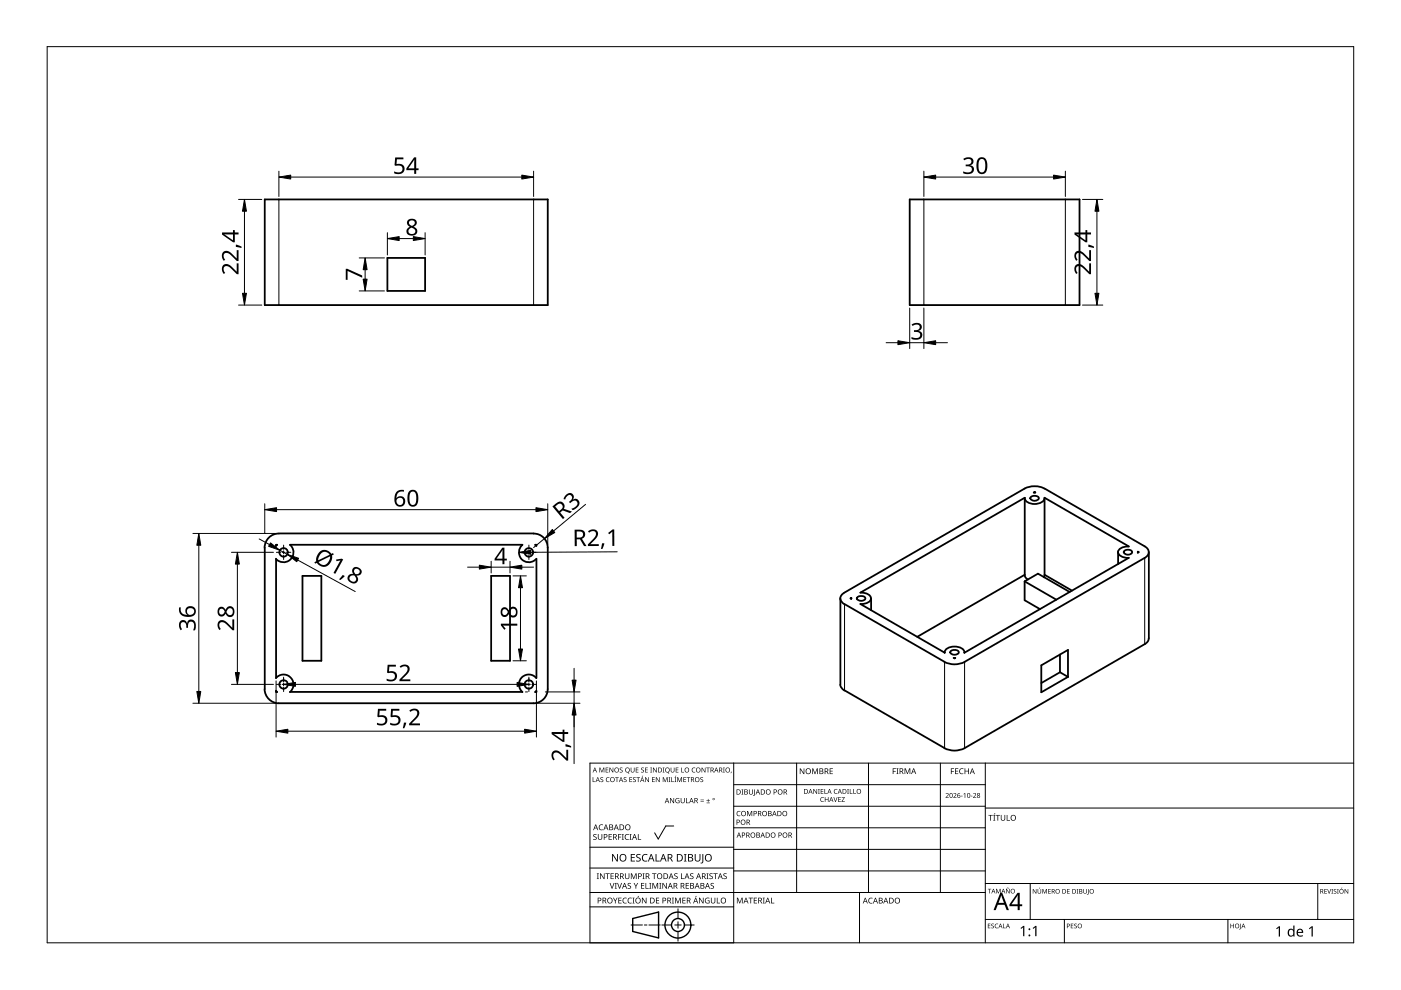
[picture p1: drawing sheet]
<svg xmlns="http://www.w3.org/2000/svg" width="297mm" height="210mm" viewBox="0 0 297 210" stroke-linecap="round" stroke-linejoin="round" font-family="sans-serif">
<g fill="none" stroke="#000" stroke-width=".38">
<path d="M56.1 42.3h60v22.4h-60zM82.1 54.7h8v7h-8zM192.9 42.3h36v22.4h-36zM56.1 116.1v30M58.5 118.5v25.2M58.8 115.5h-.3v.3l.3-.3M59.1 113.1a3 3 0 0 0-3 3M59.1 113.1h54a2.95 2.95 0 0 1 3 3M61.5 115.5a2.1 2.1 0 0 1 .1 3.1 2.1 2.1 0 0 1-3.1-.1M61.5 115.5h49.3M110.7 115.5a2.1 2.1 0 0 0-.1 3.1 2.1 2.1 0 0 0 3.1-.1M113.5 115.5l.2 .3"/>
<path d="M113.5 115.5h.2v.2M113.7 118.5v25.2M116.1 116.1v30a2.99 2.99 0 0 1-3 3h-54M217.2 103.6a4.7 4.7 0 0 1 4.2 0M217.2 103.6l-38.1 22M217.3 105.6v16.4l.1 .5 .5 .4M218.5 105.4a1.16 1.16 0 0 1 1.8 .2 1.03 1.03 0 0 1-1.9 0zM219.2 104.5h.3M219.4 104.3v.1M219.4 104.3l.1 .1M219.4 104.3l-.2 .1M221.5 105.6l-.1 16.4-.1 .4"/>
<path d="M221.5 103.6l21.2 12.2a1.31 1.31 0 0 1 .8 1.3 1.31 1.31 0 0 1-.8 1.2l-38.2 22a4.7 4.7 0 0 1-4.3 0l-21.1-12.2M237.1 117.1v2.5M238.3 116.9a1.12 1.12 0 0 1 1.7 .2 .99 .99 0 0 1-.9 .5 .99 .99 0 0 1-.8-.5zM239.3 118.3a2.21 2.21 0 0 1-2.3-1.2 2.11 2.11 0 0 1 2.3-1.2l-17.8-10.3a1.47 1.47 0 0 1-1.6 1.2 2.22 2.22 0 0 1-2.6-1.2l-34.9 20M239.3 118.3l-34.8 20.1M241.2 117v.2M241.3 117l.1 .1h-.1M243.6 117.1l-.1 18.3a1.41 1.41 0 0 1-.8 1.2l-38.2 22a4.7 4.7 0 0 1-4.3 0l-21.1-12.2a1.61 1.61 0 0 1-1-1.2M64.1 122.1h4v18h-4zM104.1 122.1h4v18h-4zM178.2 126.9v18.2M179 125.7a1.29 1.29 0 0 0-.9 1.2 1.29 1.29 0 0 0 .9 1.2"/>
<path d="M180.3 126.9l.2-.1v.2zM180.5 126.9v.1M181.7 126.7l.5-.3a.98 .98 0 0 1 1.3 .5 1.07 1.07 0 0 1-1.8 0zM182.4 125.7a2.01 2.01 0 0 1 2.3 1.2 2.08 2.08 0 0 1-2.3 1.2M182.4 128.1l17.9 10.3M184.7 126.9v2.5M200.3 138.4v-.1a1.45 1.45 0 0 1 1.5-1.2 2.5 2.5 0 0 1 2.6 .9l.1 .4M200.3 138.3v.1M201.6 138.1a1.17 1.17 0 0 1 1.7 .2 1.07 1.07 0 0 1-1.8 0zM202.2 139.5h.3M202.2 139.5h.4M204.5 138.3v.1"/>
<path d="M217.2 123.3v4l3.3 1.8M217.2 123.3l6.8 3.8M217.2 123.3l2.9-1.7 6.7 3.9M217.3 121.9l-22.8 13.1M221.5 121.9l5.8 3.3M224.7 138.8v3.7M56.1 146.1a3.1 3.1 0 0 0 3 3M58.5 143.8a2.1 2.1 0 0 1 3.1-.2 2.1 2.1 0 0 1-.1 3.1h49.3M58.5 146.5v.2h.3l-.3-.2M113.7 143.8a2.1 2.1 0 0 0-3.1-.1 2.1 2.1 0 0 0 .1 3M113.7 146.5l-.2 .2M113.7 146.5v.2h-.2"/>
<path d="M220.8 141.1l5.6-3.3v5.7l-5.6 3.3zM224.7 142.5l1.7 1M224.7 142.5l-3.9 2.3"/>
<circle cx="60.1" cy="117.1" r=".89"/>
<circle cx="112.1" cy="117.1" r=".91"/>
<circle cx="60.1" cy="145.1" r=".89"/>
<circle cx="112.1" cy="145.1" r=".9"/>
</g>
<path d="M59.1 42.3v22.4M113.1 42.3v22.4M195.9 42.3v22.4M225.9 42.3v22.4M242.7 118.3v18.3M179.1 128.1v18.3M200.3 140.3v18.3M204.5 140.3v18.3" fill="none" stroke="#000" stroke-width=".21"/>
<path d="M10 9.9h277v190h-277z" fill="none" stroke="#000" stroke-width=".21"/>
<g fill="none" stroke="#000" stroke-width=".21">
<path d="M125.1 179.6h30.5M142.8 175.1h-1.6l-1.6 2.8-.8-1.3M155.6 166.4h53.3M155.6 161.8v38.1h-30.5v-38.1h161.9M168.9 161.8v27.4M184.1 161.8v27.4M199.4 161.8v27.4M208.9 170.9h-53.3M208.9 175.5h-53.3M208.9 161.8v38.1M287 171.3h-78.1M125.1 192.3h30.5"/>
<path d="M125.1 189.2h83.8M133.8 196.1h2.4M136.6 196.1h.6M140 196.1h-2.4M140.3 196.1h2.1M143.1 196.1h1.3M143.7 195.4v1.4M143.7 197.5v2M143.7 192.7v2M147.2 196.1h-2.1M155.6 180.1h53.3M155.6 184h-30.5"/>
<path d="M182.2 189.2v10.7M208.9 184.7h-53.3M218.4 187.3v7.6M225.7 194.9v5M260.3 194.9v5M279.4 187.3v7.6M287 194.9h-78.1M287 187.3h-78.1"/>
</g>
<g fill="#000">
<path d="M125.7 164.8h.1v.9h.4v.1h-.5zM125.8 177l.5-.2 .2 .1-.1 .1a.25 .25 0 0 0-.3-.1 .25 .25 0 0 0 0 .4l.4 .2v.4l-.4 .2-.3-.1v-.1a.27 .27 0 0 0 .5 .1 .27 .27 0 0 0-.1-.5l-.4-.2zM127.1 175l.3-.2 .5 .1-.1 .1-.3-.1a.49 .49 0 0 0-.4 .7 .49 .49 0 0 0 .7 .2 .57 .57 0 0 1-.8 0 .57 .57 0 0 1 .1-.8zM127.1 162.7h.2l.3 .9 .3-.9h.2v1.1h-.1v-.9l-.4 .9-.4-.9v.9h-.1zM126.8 176.8h.1v.8a.32 .32 0 0 0 .3 .3 .32 .32 0 0 0 .3-.3v-.8h.2v.8a.47 .47 0 0 1-.5 .5 .47 .47 0 0 1-.4-.5zM127.3 164.9l.4-.1h.2v.1a.25 .25 0 0 0-.4 0 .25 .25 0 0 0-.1 .3 .25 .25 0 0 0 .4 .1l.1 .2-.1 .3h-.4l-.1-.1a.25 .25 0 0 0 .3 .1 .25 .25 0 0 0 .1-.4l-.4-.2zM128.6 164.9l.4-.1h.2v.1a.42 .42 0 0 0-.6 .4 .42 .42 0 0 0 .6 .4 .49 .49 0 0 1-.7-.1 .49 .49 0 0 1 .1-.7zM128.4 162.7h.6v.2h-.5v.3h.5v.1h-.5v.4h.5v.1h-.6zM129 176.8h.7v.2h-.5v.4h.5v.1h-.5v.4h.5v.2h-.7zM129.2 162.7h.2l.5 .9v-.9h.1v1.1h-.1l-.6-.9v.9h-.1zM130.4 164.8h.8v.1h-.3v.9h-.2v-.9h-.3zM131 176.8h.7v.2h-.5v.4h.5v.1h-.5v.6h-.2z"/>
<path d="M131.4 162.8l.4-.1 .2 .1v.1a.25 .25 0 0 0-.4-.1 .25 .25 0 0 0-.1 .4 .25 .25 0 0 0 .4 .1 .32 .32 0 0 1 0 .5 .32 .32 0 0 1-.5-.2 .25 .25 0 0 0 .3 .1 .25 .25 0 0 0 .1-.3l-.4-.3zM131.8 176.8h.5l-.2 .2v.9l.2 .2h-.5l.2-.2v-.9zM132.3 164.9l.3-.1h.2v.1a.25 .25 0 0 0-.3 0 .25 .25 0 0 0-.1 .3 .25 .25 0 0 0 .3 .1l.2 .2-.1 .3h-.5l-.1-.1a.25 .25 0 0 0 .4 .1 .25 .25 0 0 0 0-.4l-.3-.2zM132.6 177l.3-.2 .5 .1-.1 .1h-.3a.49 .49 0 0 0-.4 .6 .49 .49 0 0 0 .7 .3 .57 .57 0 0 1-.8 0 .57 .57 0 0 1 .1-.8zM133.5 176.8h.4l-.1 .2v.9l.1 .2h-.4l.1-.2v-.9zM133.4 164.8h.6v.1h-.4v.3h.4v.1h-.4v.4h.4v.1h-.6zM133.7 162.7h.2v.7a.27 .27 0 0 0 .2 .3 .27 .27 0 0 0 .3-.3v-.7h.1v.7a.4 .4 0 0 1-.4 .4 .4 .4 0 0 1-.4-.4zM134.2 164.9l.4-.1h.2v.1a.25 .25 0 0 0-.4 0 .25 .25 0 0 0 0 .3 .25 .25 0 0 0 .3 .1l.1 .2-.1 .3h-.4l-.1-.1a.25 .25 0 0 0 .3 .1 .25 .25 0 0 0 .1-.4l-.4-.2zM135.2 176.8h.2v1.1h.5v.2h-.7zM134.8 162.7h.6v.2h-.5v.3h.4v.1h-.4v.4h.5v.1h-.6zM134.9 164.8h.8v.1h-.3v.9h-.2v-.9h-.3zM136.2 164.5h.2l-.3 .2z"/>
<path d="M136 162.8l.3-.1 .2 .1v.1a.25 .25 0 0 0-.3-.1 .25 .25 0 0 0-.1 .4 .25 .25 0 0 0 .3 .1 .33 .33 0 0 1 0 .5 .33 .33 0 0 1-.5-.2 .25 .25 0 0 0 .4 .1 .25 .25 0 0 0 0-.3l-.3-.3zM136.8 162.7h.5v.2h-.4v.3h.4v.1h-.4v.4h.4v.1h-.5zM136.8 164.8h.1l.6 .8v-.8h.1v1h-.2l-.5-.8v.8h-.1zM137.9 162.7h.3l-.1 .1v.9l.1 .1h-.3l.1-.1v-.9zM138.2 164.8h.6v.1h-.4v.3h.4v.1h-.4v.4h.4v.1h-.6zM138.4 162.7h.2l.5 .9v-.9h.2v1.1h-.2l-.5-.9v.9h-.2zM139.1 164.8h.1l.6 .8-.1-.8h.2v1h-.2l-.5-.8v.8h-.1zM140.5 162.7h.4l-.1 .1v.9l.1 .1h-.4l.1-.1v-.9zM140.5 164.8h.2l.3 .8 .4-.8h.2v1h-.2v-.9l-.4 .9-.4-.9v.9h-.1zM141.8 164.8h.3l-.1 .1v.8l.1 .1h-.3l.1-.1v-.8zM142.3 164.8h.2v.9h.4v.1h-.6zM142.1 169.2h.1l.6 .9v-.9h.1v1.1h-.1l-.6-.9v.9h-.1z"/>
<path d="M142.2 162.7h.1v.7a.27 .27 0 0 0 .3 .3 .27 .27 0 0 0 .3-.3v-.7h.1v.7a.4 .4 0 0 1-.4 .4 .4 .4 0 0 1-.4-.4zM143.2 164.5h.2l-.3 .2zM143 164.8h.4l-.1 .1v.8l.1 .1h-.4l.1-.1v-.8zM143.3 169.3l.5-.1 .3 .1-.1 .1a.45 .45 0 0 0-.7 .3 .45 .45 0 0 0 .6 .5v-.4h-.2v-.1h.4v.6a.6 .6 0 0 1-.8-.2 .6 .6 0 0 1 0-.8zM143.3 162.7h.5v.2h-.4v.3h.4v.1h-.4v.4h.4v.1h-.5zM143.6 164.8h.2l.3 .8 .3-.8h.2v1h-.1v-.9l-.5 .9-.3-.9v.9h-.1zM144.4 162.7h.2v1h.4v.1h-.6zM144.3 169.2h.2v.7a.28 .28 0 0 0 .2 .3 .28 .28 0 0 0 .3-.3v-.7h.2v.7a.42 .42 0 0 1-.5 .4 .42 .42 0 0 1-.4-.4zM145.5 169.2h.1v1h.5v.1h-.6zM144.9 164.8h.6v.1h-.5v.3h.4v.1h-.4v.4h.5v.1h-.6zM145.6 164.8h.7v.1h-.3v.9h-.1v-.9h-.3zM146.8 162.9l.4-.2 .2 .1v.1a.42 .42 0 0 0-.6 .4 .42 .42 0 0 0 .6 .3 .49 .49 0 0 1-.7 0 .49 .49 0 0 1 .1-.7z"/>
<path d="M148.5 169.9h.7v.1h-.7zM148.5 169.5h.7v.2h-.7zM148.5 164.9l.4-.1h.2l-.1 .1a.25 .25 0 0 0-.3 0 .25 .25 0 0 0-.1 .3 .25 .25 0 0 0 .4 .1 .32 .32 0 0 1-.1 .5 .32 .32 0 0 1-.4-.1 .25 .25 0 0 0 .3 .1 .25 .25 0 0 0 .1-.4l-.4-.2zM148.8 162.7h.1l.6 .9-.1-.9h.2v1.1h-.2l-.5-.9v.9h-.1zM149.8 170.2h.7v.1h-.7zM149.7 162.7h.8v.2h-.3v.9h-.2v-.9h-.3zM150.1 169.4l.1 .3h.3l-.3 .1v.3l-.1-.3h-.3l.3-.1zM153.3 162.7h.4l-.2 .1v.9l.2 .1h-.4l.1-.1v-.9zM155 163.6h.1l-.2 .4zM156.3 172.1l.4-.2 .3 .1-.1 .1a.44 .44 0 0 0-.6 .4 .44 .44 0 0 0 .7 .4 .52 .52 0 0 1-.8-.1 .52 .52 0 0 1 .1-.7zM157.2 167.4h.4l-.1 .1v.9l.1 .1h-.4l.1-.1v-.9zM158.4 171.9h.2l.3 .9 .4-.9h.2v1.1h-.2l.1-.9-.5 .9-.4-.9v.9h-.1z"/>
<path d="M158.8 167.4h.1v.7a.28 .28 0 0 0 .3 .3 .28 .28 0 0 0 .3-.3v-.7h.1v.7a.42 .42 0 0 1-.4 .4 .42 .42 0 0 1-.4-.4zM159.9 167.4h.2l-.1 1.1-.3 .3v-.2l.2-.1zM169.6 162.9h.2l.6 1v-1h.1v1.2h-.1l-.7-1v1h-.1zM172.2 162.9h.2l.4 1 .4-1h.2v1.2h-.1v-1l-.4 1h-.2l-.4-1v1h-.1zM172.4 167.3h.2l.5 .8v-.8h.1v1h-.1l-.6-.8 .1 .8h-.2zM173.4 167.3h.4l-.1 .1 .1 .9h-.4l.2-.1zM174.1 169.1l.3-.1 .3 .1-.1 .1a.41 .41 0 0 0-.6 .3 .41 .41 0 0 0 .7 .4 .48 .48 0 0 1-.7-.1 .48 .48 0 0 1 .1-.7zM174 167.3h.6v.1h-.5v.3h.5v.1h-.5v.4h.5v.1h-.6zM174.8 167.3h.1v.9h.5v.1h-.6zM174.9 169h.1v.4h.5v-.4h.2v1h-.2v-.5h-.5v.5h-.1zM175.9 162.9h.7v.1h-.5v.4h.4v.2h-.4v.4h.5v.1h-.7zM176.7 169h.1l.3 .9 .3-.9h.2l-.4 1h-.1z"/>
<path d="M176.9 167.4l.7-.1-.3 .1a.42 .42 0 0 0-.4 .5 .42 .42 0 0 0 .6 .3 .48 .48 0 0 1-.7-.1 .48 .48 0 0 1 .1-.7zM177.7 169h.6v.1h-.5v.3h.5v.1h-.5v.4h.5v.1h-.6zM178.4 169h.7l-.5 .9h.5v.1h-.7l.6-.9h-.6zM179.6 167.3h.4l-.1 .1v.8l.1 .1h-.4l.1-.1zM180.2 167.3h.1v.9h.5v.1h-.6zM180.9 167.3h.2v.9h.4v.1h-.6zM189.3 162.9h.7v.1h-.6v.5h.5v.1h-.5v.5h-.1zM190.1 162.9h.4l-.1 .1v1l.1 .1h-.4l.1-.1v-1zM191.8 162.9h.2l.4 1 .4-1h.2v1.2h-.1v-1l-.4 1h-.2l-.4-1.1v1.1h-.1zM200.5 168.3a.37 .37 0 0 1 .6 0 .37 .37 0 0 1-.2 .5l-.3 .3h.6v.1h-.7l.3-.4a.27 .27 0 0 0 .2-.4 .27 .27 0 0 0-.4-.1zM201.6 162.9h.7v.1h-.5v.5h.5v.1h-.5v.5h-.2zM202.1 168.3a.37 .37 0 0 1 .6 0 .37 .37 0 0 1-.2 .5l-.2 .3h.5v.1h-.7l.3-.4a.27 .27 0 0 0 .3-.4 .27 .27 0 0 0-.5-.1z"/>
<path d="M202.5 162.9h.7v.1h-.6v.4h.5v.2h-.5v.4h.6v.1h-.7zM203.7 168.7h.4v.1h-.4zM203.5 163.1l.4-.2 .4 .1-.1 .1-.2-.1a.49 .49 0 0 0-.4 .7 .49 .49 0 0 0 .6 .3 .57 .57 0 0 1-.7-.1 .57 .57 0 0 1 0-.8zM204.3 168.4l.4-.3v1.1h-.2v-.9zM204.5 162.9h.2v.5h.6v-.5h.1v1.2h-.1v-.5h-.6v.5h-.2zM205.8 168.7h.4v.1h-.4zM206.3 168.3a.37 .37 0 0 1 .6 0 .37 .37 0 0 1-.2 .5l-.2 .3h.5v.1h-.7l.3-.4a.27 .27 0 0 0 .3-.4 .27 .27 0 0 0-.5-.1zM209.6 172.8h.9v.1h-.4v1.1h-.1v-1.1h-.4zM210.9 172.4h.1l-.3 .3zM210.6 172.8h.4l-.1 .1v1l.1 .1h-.4l.1-.1v-1zM211.1 172.8h.9v.1h-.4v1.1h-.1v-1.1h-.4zM212.2 172.8h.1v.8a.32 .32 0 0 0 .4 .3 .32 .32 0 0 0 .3-.3v-.8h.1v.8a.47 .47 0 0 1-.4 .4 .47 .47 0 0 1-.5-.4z"/>
<path d="M213.4 172.8h.2v1.1h.5v.1h-.7zM126.5 185.2h.5l-.2 .1v1l.2 .1h-.5l.2-.1v-1zM127.2 185.2h.2l.6 1v-1h.2v1.2h-.2l-.7-1 .1 1h-.2zM128.4 185.2h.9v.1h-.4v1.1h-.2v-1.1h-.3zM129.3 187.2h.1l.4 1.1 .3-1.1h.2l-.5 1.2h-.1zM129.5 185.2h.6v.1h-.5v.4h.5v.1h-.5v.4h.5v.2h-.6zM130 190.3h.1l.4 .6 .3-.6h.1l-.4 .8v.4h-.1v-.4zM130.3 187.2h.5l-.2 .1v1l.2 .1h-.5l.2-.1v-1zM130.9 187.2h.1l.4 1.1 .3-1.1h.2l-.5 1.2h-.1zM129.8 181.1h.2l.8 1.3v-1.3h.2v1.6h-.2l-.9-1.4v1.4h-.1zM131.1 190.3h.7v.2h-.5v.3h.5v.2h-.5v.4h.5v.1h-.7zM132.1 190.5l.4-.2 .4 .1-.1 .1-.2-.1a.49 .49 0 0 0-.4 .7 .49 .49 0 0 0 .7 .3 .57 .57 0 0 1-.8-.1 .57 .57 0 0 1 0-.8z"/>
<path d="M132.5 185.2h.2v.8a.32 .32 0 0 0 .3 .3 .32 .32 0 0 0 .3-.3v-.8h.1v.8a.47 .47 0 0 1-.4 .4 .47 .47 0 0 1-.5-.5zM133.2 190.5l.4-.2 .4 .1-.1 .1-.3-.1a.49 .49 0 0 0-.4 .7 .49 .49 0 0 0 .7 .3 .57 .57 0 0 1-.8-.1 .57 .57 0 0 1 .1-.8zM133.1 187.3l.4-.1 .3 .1-.1 .1a.25 .25 0 0 0-.3-.1 .25 .25 0 0 0-.1 .4l.4 .2 .1 .3-.4 .2h-.4l.1-.1a.27 .27 0 0 0 .5 0 .27 .27 0 0 0-.1-.4l-.4-.2zM133.8 185.2h.2l.4 1 .3-1h.3v1.2h-.2v-1.1l-.4 1.1h-.1l-.4-1.1v1.1h-.1zM134.1 190.3h.4l-.1 .2v.9l.1 .1h-.4l.1-.1v-.9zM133.7 181.1h.9v.2h-.7v.4h.7v.2h-.7v.6h.7v.2h-.9zM134.3 187.2h.2l.3 .6 .3-.6h.2l-.4 .8v.4h-.2v-.4zM135.3 190h.2l-.3 .2zM135 181.2l.3-.1h.5l-.1 .2a.33 .33 0 0 0-.6 .1 .33 .33 0 0 0 .4 .4 .49 .49 0 0 1 .3 .7 .49 .49 0 0 1-.8 .2l-.1-.1v-.2l.2 .1a.35 .35 0 0 0 .6-.2 .35 .35 0 0 0-.5-.4l-.3-.3zM135.9 187.2h.7v.1h-.5v.4h.5v.2h-.5v.4h.5v.1h-.7zM136.2 185.2h.5l-.2 .1v1l.2 .1h-.5l.2-.1v-1zM136.3 181.3l.6-.2h.4l-.1 .2a.64 .64 0 0 0-.9 .6 .64 .64 0 0 0 .9 .5v.2a.83 .83 0 0 1-1-.3 .83 .83 0 0 1 .1-1z"/>
<path d="M136.9 187.2h.1v1.1h.5v.1h-.6zM136.1 190.3h.2l.6 1v-1h.2v1.2h-.2l-.7-1v1h-.1zM137.6 187.2h.5l-.2 .1v1l.2 .1h-.5l.2-.1v-1zM138.3 185.2h.9v.1h-.4v1.1h-.2v-1.1h-.3zM138.3 187.2h.2l.4 1 .4-1h.2v1.2h-.1v-1l-.4 1h-.1l-.4-1v1h-.2zM139 181.1h.2v1.4h.7v.2h-.9zM139.1 190.3h.7v.2h-.6v.3h.5v.2h-.5v.4h.6v.1h-.7zM139.8 187.2h.4l-.1 .1v1l.1 .1h-.4l.1-.1v-1zM140.4 187.2h.2l.7 1v-1h.1v1.2h-.2l-.6-1v1h-.2zM142.5 190.3h.4l-.1 .2v.9l.1 .1h-.4l.1-.1v-.9zM143.1 190.3h.3l.3 1 .4-1h.2v1.2h-.1v-1l-.4 1h-.1l-.4-1v1h-.2zM143.1 185.2h.4h.2l-.1 .1a.25 .25 0 0 0-.4-.1 .25 .25 0 0 0 0 .4 .42 .42 0 0 1 .5 .6 .42 .42 0 0 1-.7 .2v-.2a.31 .31 0 0 0 .4 .1 .31 .31 0 0 0 .1-.4 .31 .31 0 0 0-.4-.1l-.1-.3z"/>
<path d="M144.4 185.2h.1v1h.6v.2h-.7zM144.7 190.3h.7v.2h-.6v.3h.5v.2h-.5v.4h.6v.1h-.7zM145 181.1h.6l-.2 .1v1.3l.2 .2h-.6l.2-.2v-1.3zM145.4 187.2h.7v.1h-.6v.4h.5v.2h-.5v.4h.6v.1h-.7zM146.4 185.3l.4-.1h.2v.1a.25 .25 0 0 0-.4-.1 .25 .25 0 0 0 0 .4 .42 .42 0 0 1 .4 .6 .42 .42 0 0 1-.7 .2l.1-.2a.27 .27 0 0 0 .4 .1 .27 .27 0 0 0-.1-.4l-.4-.3zM147.6 190h.1l-.3 .2zM147.3 181.1h.2v1a.41 .41 0 0 0 .4 .4 .41 .41 0 0 0 .4-.4v-1h.2v1a.61 .61 0 0 1-.6 .6 .61 .61 0 0 1-.6-.6zM148.9 181.1h.2v1.8a.27 .27 0 0 1-.3 .2 .27 .27 0 0 1-.3-.2l.4-.1zM148.2 190.3h.2l.6 1v-1h.2v1.2h-.2l-.7-1v1h-.1zM149.6 190.5l.6-.2 .2 .1v.1a.5 .5 0 0 0-.8 .4 .5 .5 0 0 0 .7 .5v-.4h-.3v-.1h.4v.6a.66 .66 0 0 1-.8-.1 .66 .66 0 0 1 0-.9zM149.8 185.2h.4l-.1 .1v1l.1 .1h-.4l.1-.1v-1zM150.5 185.3l.4-.1h.2v.1a.25 .25 0 0 0-.4-.1 .25 .25 0 0 0 0 .4 .42 .42 0 0 1 .4 .6 .42 .42 0 0 1-.7 .2l.1-.2a.27 .27 0 0 0 .4 .1 .27 .27 0 0 0-.1-.4l-.4-.3z"/>
<path d="M150.7 187.3l.4-.1 .3 .1-.1 .1a.25 .25 0 0 0-.4-.1 .25 .25 0 0 0 0 .4l.4 .2 .1 .3-.4 .2h-.4l.1-.1a.27 .27 0 0 0 .4 0 .27 .27 0 0 0 0-.4l-.4-.2zM150.7 190.3h.2v.8a.32 .32 0 0 0 .3 .3 .32 .32 0 0 0 .3-.3v-.8h.2v.8a.47 .47 0 0 1-.5 .5 .47 .47 0 0 1-.5-.5zM151.2 185.2h1v.1h-.4v1.1h-.2v-1.1h-.4zM152 190.3h.1v1.1h.6v.1h-.7zM153.4 185.3l.4-.1h.3l-.1 .1a.25 .25 0 0 0-.3-.1 .25 .25 0 0 0-.1 .4 .42 .42 0 0 1 .5 .6 .42 .42 0 0 1-.7 .2v-.2a.27 .27 0 0 0 .5 .1 .27 .27 0 0 0-.1-.4l-.4-.3zM156.2 190.3h.3l.3 1 .4-1h.3v1.2h-.2v-1l-.4 1h-.1l-.4-1v1h-.2zM158.7 190.3h.9v.2h-.3v1h-.2v-1h-.4zM159.8 190.3h.7v.2h-.5v.3h.5v.2h-.5v.4h.5v.1h-.7zM161.7 190.3h.5l-.2 .2v.9l.2 .1h-.5l.2-.1v-.9zM163.5 190.3h.1v1.1h.6v.1h-.7zM184.3 190.5l.3-.2 .4 .1v.1h-.3a.49 .49 0 0 0-.4 .6 .49 .49 0 0 0 .7 .3 .57 .57 0 0 1-.8 0 .57 .57 0 0 1 0-.8zM209.4 188.5h.8l-.3 .1v.8h-.2v-.8z"/>
<path d="M209.4 195.8h.6l-.4 .1v.3h.4l-.4 .2v.3l.4 .1h-.6zM210.2 195.9l.3-.1 .2 .2a.24 .24 0 0 0-.3-.1 .24 .24 0 0 0-.1 .3 .24 .24 0 0 0 .3 .1 .31 .31 0 0 1 0 .5 .31 .31 0 0 1-.5-.1 .23 .23 0 0 0 .4 .1 .23 .23 0 0 0 0-.4l-.3-.2zM211 196l.4-.2 .2 .1v.1a.39 .39 0 0 0-.6 .3 .39 .39 0 0 0 .6 .4 .46 .46 0 0 1-.7-.1 .46 .46 0 0 1 .1-.6zM211.2 188.5h.2l.3 .8 .3-.8h.2v.9h-.2v-.8l-.4 .8-.3-.8v.8h-.1zM212.7 195.8h.1v.9l.4 .1h-.5zM213.5 188.3l.4-.1-.1 .2h-.4zM213.3 188.5h.1l.6 .8v-.8h.1v.9h-.2l-.5-.8v.8h-.1zM216.4 196.8l.6-.5h.2v2.2h-.3v-1.9l-.4 .4zM219 188.5h.1l.5 .8v-.8h.1v1h-.1l-.5-.8v.8h-.1zM218.9 196.8l.6-.5h.3v2.2h-.3v-1.9l-.4 .4zM220.4 188.2h.1l-.2 .2zM220 188.5h.1v.6a.25 .25 0 0 0 .3 .3 .25 .25 0 0 0 .2-.3v-.6h.1v.6a.37 .37 0 0 1-.3 .4 .37 .37 0 0 1-.4-.4z"/>
<path d="M221 188.5h.2l.3 .8 .3-.8h.2v1h-.2l.1-.9-.5 .9-.3-.9v.9h-.1zM222.2 188.5h.6l-.4 .1v.3h.4l-.4 .1v.4l.4 .1h-.6zM226.2 188.5h.6l-.4 .1v.3h.4l-.4 .1v.4l.4 .1h-.6zM227 195.8h.6l-.4 .1v.3h.4l-.4 .2v.3l.4 .1h-.6zM227.8 195.9l.3-.1 .2 .2a.24 .24 0 0 0-.3-.1 .24 .24 0 0 0-.1 .3 .24 .24 0 0 0 .3 .1 .31 .31 0 0 1 0 .5 .31 .31 0 0 1-.5-.1 .23 .23 0 0 0 .4 .1 .23 .23 0 0 0 0-.4l-.3-.2zM228.3 188.5h.3l-.1 .1 .1 .9h-.3l.1-.1zM229.7 188.5h.1v.6a.25 .25 0 0 0 .3 .3 .25 .25 0 0 0 .2-.3v-.6h.1v.6a.37 .37 0 0 1-.3 .4 .37 .37 0 0 1-.4-.4zM230.7 188.5h.1v1l-.3 .2v-.1l.2-.1zM260.9 195.8h.1v.4h.5v-.4h.1v1h-.1v-.4h-.5v.4h-.1zM262.9 195.8h.2v1.1l-.3 .2-.1-.2 .2-.1zM270.6 196.8l.6-.4h.2v2.2h-.3v-1.9l-.4 .3zM277.5 196.8l.6-.4h.2v2.2h-.2v-1.9l-.4 .3z"/>
<path d="M280.8 188.5h.5l-.4 .1v.3h.4l-.4 .1v.4l.4 .1h-.5zM281.4 188.5h.1l.3 .8 .3-.8h.1l-.3 1h-.1zM282.3 188.5h.3l-.1 .1 .1 .9h-.3l.1-.1zM282.8 188.6l.3-.1 .2 .1a.24 .24 0 0 0-.3 0 .24 .24 0 0 0-.1 .3 .24 .24 0 0 0 .3 .1 .31 .31 0 0 1 0 .5 .31 .31 0 0 1-.4-.2 .23 .23 0 0 0 .3 .1 .23 .23 0 0 0 0-.3l-.3-.2zM283.5 188.5h.3l-.1 .9 .1 .1h-.3l.1-.1zM284.5 188.2h.1l-.3 .2zM285.1 188.5h.1l.5 .8v-.8h.2v1h-.2l-.5-.8v.8h-.1z"/>
<path d="M126.1 162.7l.5 1.1-.3-.3h-.4l-.2 .3zM126.1 162.9l-.1 .4h.3z"/>
<path d="M126.2 174.8h.2l.4 1.2h-.1l-.2-.4h-.4l-.2 .4h-.1zM126.3 175l-.2 .5h.4z"/>
<path d="M126.7 164.8l.5 1-.3-.3h-.4l-.2 .3zM126.7 164.9l-.1 .5h.3z"/>
<path d="M128 176.8l.5 .1 .3 .2-.1 .4-.5 .1v.5h-.2zM128.2 177v.5a.29 .29 0 0 0 .4-.3 .29 .29 0 0 0-.4-.2z"/>
<path d="M128.4 174.8h.1l.5 1.2h-.2l-.1-.4h-.5l-.1 .4h-.2zM128.5 175l-.2 .5h.4z"/>
<path d="M129.2 174.8h.3a.31 .31 0 0 1 .5 .2 .31 .31 0 0 1-.3 .4 .33 .33 0 0 1 .3 .4 .33 .33 0 0 1-.4 .2h-.4zM129.3 175.4v.5h.3a.23 .23 0 0 0 .3-.2 .23 .23 0 0 0-.3-.3zM129.3 174.9v.4h.2a.21 .21 0 0 0 .3-.2 .21 .21 0 0 0-.3-.2z"/>
<path d="M130 176.8h.3a.35 .35 0 0 1 .5 .3 .35 .35 0 0 1-.3 .4l.4 .6h-.2l-.3-.5h-.3v.5h-.1zM130.1 177v.4h.2a.23 .23 0 0 0 .3-.2 .23 .23 0 0 0-.3-.2z"/>
<path d="M129.3 165.3a.52 .52 0 0 1 1 0 .52 .52 0 0 1-1 0zM129.5 165.3a.4 .4 0 0 0 .8 0 .4 .4 0 0 0-.8 0z"/>
<path d="M130.6 174.8h.1l.5 1.2h-.2l-.1-.4h-.5l-.1 .4h-.2zM130.7 175l-.2 .5h.3z"/>
<path d="M130.2 163.3a.52 .52 0 0 1 1 0 .52 .52 0 0 1-1 0zM130.4 163.3a.4 .4 0 0 0 .8 0 .4 .4 0 0 0-.8 0z"/>
<path d="M131.6 164.8l.5 1-.2-.3h-.4l-.3 .3zM131.7 164.9l-.2 .5h.3z"/>
<path d="M131.4 174.8h.3a.61 .61 0 0 1 .6 .6 .61 .61 0 0 1-.6 .6h-.3zM131.5 174.9v1h.2a.48 .48 0 0 0 .5-.5 .48 .48 0 0 0-.5-.5z"/>
<path d="M132.7 162.9l.2-.2a.47 .47 0 0 1 .6 .6l-.3 .5 .3 .2-.4-.2a.54 .54 0 0 1-.5-.3 .54 .54 0 0 1 .1-.6zM132.7 163.3a.4 .4 0 0 0 .8 0 .4 .4 0 0 0-.8 0z"/>
<path d="M132.4 175.4a.65 .65 0 0 1 1.3 0 .65 .65 0 0 1-1.3 0zM132.8 175l-.1 .4a.45 .45 0 0 0 .5 .4 .45 .45 0 0 0 .4-.5 .45 .45 0 0 0-.5-.4z"/>
<path d="M134.5 176.8h.1l.5 1.3h-.2l-.1-.4h-.5l-.2 .4h-.1zM134.5 177l-.2 .5h.4z"/>
<path d="M136.1 164.8l.5 1-.2-.3h-.4l-.3 .3zM136.2 164.9l-.2 .5h.3z"/>
<path d="M139.5 162.7h.4a.46 .46 0 0 1 .5 .6 .48 .48 0 0 1-.6 .5h-.3zM139.7 162.9v.8l.3-.1 .2-.2v-.4z"/>
<path d="M141.4 169.2h.1l.4 1.1h-.1l-.2-.3h-.4l-.1 .3h-.2zM141.4 169.3l-.2 .5h.4z"/>
<path d="M141.2 162.9l.1-.2a.47 .47 0 0 1 .7 .6l-.3 .5 .2 .2-.4-.2a.54 .54 0 0 1-.5-.3 .54 .54 0 0 1 .2-.6zM141.2 163.3a.39 .39 0 0 0 .7 0 .39 .39 0 0 0-.7 0z"/>
<path d="M145.1 163.3a.52 .52 0 0 1 1 0 .52 .52 0 0 1-1 0zM145.3 163.3a.4 .4 0 0 0 .8 0 .4 .4 0 0 0-.8 0z"/>
<path d="M146.5 164.8h.3a.3 .3 0 0 1 .3 .2 .3 .3 0 0 1-.2 .4l.3 .4h-.1l-.3-.4h-.2v.4h-.1zM146.6 164.9v.4h.2a.2 .2 0 0 0 .2-.2 .2 .2 0 0 0-.2-.2z"/>
<path d="M146.5 169.2h.2l.4 1.1h-.2l-.1-.3h-.4l-.2 .3h-.1zM146.6 169.3l-.2 .5h.4z"/>
<path d="M147.2 169.2h.3a.31 .31 0 0 1 .4 .2 .31 .31 0 0 1-.2 .4l.3 .5h-.1l-.3-.5h-.2v.5h-.2zM147.4 169.3v.4h.1a.21 .21 0 0 0 .3-.2 .21 .21 0 0 0-.3-.2z"/>
<path d="M147.3 165.3a.52 .52 0 0 1 1 0 .52 .52 0 0 1-1 0zM147.5 165.3a.38 .38 0 0 0 .7 0 .38 .38 0 0 0-.7 0z"/>
<path d="M147.5 163.3a.52 .52 0 0 1 1 0 .52 .52 0 0 1-1 0zM147.7 163.3a.4 .4 0 0 0 .8 0 .4 .4 0 0 0-.8 0z"/>
<path d="M150.7 162.7h.2a.3 .3 0 0 1 .4 .2 .3 .3 0 0 1-.2 .4l.3 .5h-.2l-.2-.4h-.2v.4h-.1zM150.8 162.9v.3h.1a.2 .2 0 0 0 .3-.2 .2 .2 0 0 0-.3-.1z"/>
<path d="M151.1 169.4a.24 .24 0 0 1 .4 0 .24 .24 0 0 1-.4 0zM151.2 169.4a.15 .15 0 0 0 .3 0 .15 .15 0 0 0-.3 0z"/>
<path d="M151.8 162.7l.5 1.1-.2-.3h-.4l-.3 .3zM151.9 162.9l-.2 .4h.3z"/>
<path d="M152.5 162.7h.3a.3 .3 0 0 1 .3 .2 .3 .3 0 0 1-.2 .4l.3 .5h-.1l-.3-.4h-.2v.4h-.1zM152.6 162.9v.3h.2a.2 .2 0 0 0 .2-.2 .2 .2 0 0 0-.2-.1z"/>
<path d="M153.7 163.3a.55 .55 0 0 1 1.1 0 .55 .55 0 0 1-1.1 0zM154 163.3a.39 .39 0 0 0 .7 0 .39 .39 0 0 0-.7 0z"/>
<path d="M156.2 173.8h.3a.37 .37 0 0 1 .4 .4 .37 .37 0 0 1-.6 .3v.4h-.1zM156.3 173.9v.4a.27 .27 0 0 0 .4-.2 .27 .27 0 0 0-.4-.2z"/>
<path d="M156.6 176.5h.1l.4 1.1h-.1l-.1-.3h-.5l-.1 .3h-.1zM156.7 176.7l-.2 .5h.3z"/>
<path d="M156.2 167.4h.3a.55 .55 0 0 1 .5 .5 .55 .55 0 0 1-.5 .6h-.3zM156.3 167.5v.8h.4l.2-.2v-.4z"/>
<path d="M157.8 167.4h.3a.28 .28 0 0 1 .4 .1 .28 .28 0 0 1-.2 .4 .29 .29 0 0 1 .3 .4 .29 .29 0 0 1-.4 .2h-.4zM157.9 168v.4h.3a.21 .21 0 0 0 .2-.3 .21 .21 0 0 0-.2-.1zM157.9 167.5v.3h.2a.19 .19 0 0 0 .3-.2 .19 .19 0 0 0-.3-.1z"/>
<path d="M157.3 176.5h.3a.36 .36 0 0 1 .4 .5 .36 .36 0 0 1-.6 .2v.4h-.1zM157.4 176.6v.5a.27 .27 0 0 0 .5-.2 .29 .29 0 0 0-.5-.3z"/>
<path d="M157 174.3a.55 .55 0 0 1 1.1 0 .55 .55 0 0 1-1.1 0zM157.2 174.3a.4 .4 0 0 0 .8 0 .4 .4 0 0 0-.8 0z"/>
<path d="M157.1 172.5a.55 .55 0 0 1 1 0 .55 .55 0 0 1-1 0zM157.3 172.5a.41 .41 0 0 0 .8 0 .41 .41 0 0 0-.8 0z"/>
<path d="M158.2 176.5h.3a.31 .31 0 0 1 .4 .2 .31 .31 0 0 1-.2 .4l.3 .5h-.2l-.2-.4h-.2v.4h-.2zM158.4 176.6v.4h.1a.21 .21 0 0 0 .3-.2 .21 .21 0 0 0-.3-.2z"/>
<path d="M158.3 173.8h.3a.31 .31 0 0 1 .4 .2 .31 .31 0 0 1-.2 .4l.3 .5h-.2l-.3-.5h-.2v.5h-.1zM158.4 173.9v.4h.2a.21 .21 0 0 0 .2-.2 .21 .21 0 0 0-.2-.2z"/>
<path d="M159 177.1a.55 .55 0 0 1 1.1 0 .55 .55 0 0 1-1.1 0zM159.3 177.1a.4 .4 0 0 0 .8 0 .4 .4 0 0 0-.8 0z"/>
<path d="M160.4 176.5h.3a.28 .28 0 0 1 .4 .2 .28 .28 0 0 1-.2 .3 .29 .29 0 0 1 .2 .4 .29 .29 0 0 1-.3 .2h-.4zM160.5 177.1v.4h.2a.21 .21 0 0 0 .3-.2 .21 .21 0 0 0-.3-.2zM160.5 176.6v.4h.2a.19 .19 0 0 0 .3-.2 .19 .19 0 0 0-.3-.2z"/>
<path d="M159.8 171.9l.4 .1 .3 .2-.1 .3-.5 .1v.4h-.1zM159.9 172.1v.4a.27 .27 0 0 0 .4-.2 .27 .27 0 0 0-.4-.2z"/>
<path d="M160.7 171.9h.3a.31 .31 0 0 1 .4 .3 .31 .31 0 0 1-.2 .3l.3 .5h-.2l-.2-.4h-.3v.4h-.1zM160.8 172.1v.4h.2a.21 .21 0 0 0 .3-.2 .21 .21 0 0 0-.3-.2z"/>
<path d="M160.6 167.4h.1l.5 1.1h-.2l-.1-.4h-.4l-.2 .4h-.1zM160.7 167.5l-.2 .5h.4z"/>
<path d="M161.6 176.5h.2l.4 1.1h-.1l-.2-.3h-.4l-.1 .3h-.2zM161.7 176.7l-.2 .5h.4z"/>
<path d="M161.3 167.4h.4a.55 .55 0 0 1 .5 .5 .55 .55 0 0 1-.6 .6h-.3zM161.5 167.5v.8h.3l.2-.2v-.4z"/>
<path d="M161.5 172.5a.55 .55 0 0 1 1.1 0 .55 .55 0 0 1-1.1 0zM161.7 172.5a.45 .45 0 0 0 .9 0 .45 .45 0 0 0-.9 0z"/>
<path d="M162.9 171.9h.3a.28 .28 0 0 1 .4 .2 .28 .28 0 0 1-.2 .4 .29 .29 0 0 1 .2 .3 .29 .29 0 0 1-.4 .2h-.3zM163 172.5v.4h.2a.21 .21 0 0 0 .3-.2 .21 .21 0 0 0-.3-.2zM163 172.1v.3h.2a.19 .19 0 0 0 .2-.2 .19 .19 0 0 0-.2-.1z"/>
<path d="M162.3 176.5h.4a.55 .55 0 0 1 .5 .6 .55 .55 0 0 1-.5 .5h-.4zM162.5 176.6v.9h.4l.2-.3-.1-.4z"/>
<path d="M162.3 167.9a.55 .55 0 0 1 1.1 0 .55 .55 0 0 1-1.1 0zM162.5 167.9a.41 .41 0 0 0 .8 0 .41 .41 0 0 0-.8 0z"/>
<path d="M163.3 177.1a.55 .55 0 0 1 1.1 0 .55 .55 0 0 1-1.1 0zM163.6 177.1a.4 .4 0 0 0 .8 0 .4 .4 0 0 0-.8 0z"/>
<path d="M164.1 171.9h.1l.5 1.1h-.2l-.1-.3h-.4l-.2 .3h-.1zM164.2 172.1l-.2 .5h.4z"/>
<path d="M164 167.4h.3a.36 .36 0 0 1 .4 .4 .36 .36 0 0 1-.5 .2v.5h-.2zM164.2 167.5v.4a.27 .27 0 0 0 .4-.2 .27 .27 0 0 0-.4-.2z"/>
<path d="M164.8 171.9h.4a.49 .49 0 0 1 .5 .6 .51 .51 0 0 1-.6 .5h-.3zM165 172.1v.8h.3l.2-.3v-.3z"/>
<path d="M165.1 176.5h.2a.36 .36 0 0 1 .4 .5 .36 .36 0 0 1-.5 .2v.4h-.1zM165.2 176.6v.5a.27 .27 0 0 0 .4-.2 .27 .27 0 0 0-.4-.3z"/>
<path d="M164.8 167.9a.55 .55 0 0 1 1.1 0 .55 .55 0 0 1-1.1 0zM165 167.9a.45 .45 0 0 0 .9 0 .45 .45 0 0 0-.9 0z"/>
<path d="M166.1 167.4h.4a.31 .31 0 0 1 .3 .2 .31 .31 0 0 1-.2 .4l.3 .5h-.1l-.3-.5h-.2v.5h-.2zM166.3 167.5v.4h.2a.21 .21 0 0 0 .2-.2 .21 .21 0 0 0-.3-.2z"/>
<path d="M165.8 172.5a.55 .55 0 0 1 1.1 0 .55 .55 0 0 1-1.1 0zM166 172.5a.45 .45 0 0 0 .9 0 .45 .45 0 0 0-.9 0z"/>
<path d="M165.8 177.1a.55 .55 0 0 1 1.1 0 .55 .55 0 0 1-1.1 0zM166.1 177.1a.41 .41 0 0 0 .8 0 .41 .41 0 0 0-.8 0z"/>
<path d="M167.2 176.5h.3a.31 .31 0 0 1 .4 .2 .31 .31 0 0 1-.2 .4l.3 .5h-.2l-.3-.4h-.2v.4h-.1zM167.3 176.6v.4h.2a.21 .21 0 0 0 .2-.2 .21 .21 0 0 0-.2-.2z"/>
<path d="M170.5 167.3h.3a.46 .46 0 0 1 .5 .5 .47 .47 0 0 1-.5 .5h-.3zM170.6 167.4v.8h.4l.1-.3v-.3z"/>
<path d="M170.7 163.5a.61 .61 0 0 1 1.2 0 .61 .61 0 0 1-1.2 0zM171.1 163.1l-.1 .4a.45 .45 0 0 0 .5 .4 .45 .45 0 0 0 .4-.5 .45 .45 0 0 0-.6-.4z"/>
<path d="M171.8 167.3l.5 1-.3-.3h-.4l-.2 .3zM171.8 167.4l-.1 .5h.3z"/>
<path d="M173.7 162.9h.4a.31 .31 0 0 1 .4 .2 .31 .31 0 0 1-.2 .4 .33 .33 0 0 1 .3 .4 .33 .33 0 0 1-.4 .2h-.5zM173.9 163.6v.4h.2a.23 .23 0 0 0 .3-.2 .23 .23 0 0 0-.3-.2zM173.9 163v.4h.2a.21 .21 0 0 0 .3-.2 .21 .21 0 0 0-.3-.2z"/>
<path d="M174.8 162.9h.4a.35 .35 0 0 1 .4 .3 .35 .35 0 0 1-.2 .4l.3 .5h-.2l-.3-.5h-.2v.5h-.2zM175 163v.5h.2a.23 .23 0 0 0 .3-.2 .23 .23 0 0 0-.3-.3z"/>
<path d="M175.8 167.3l.5 1-.2-.3h-.4l-.3 .3zM175.9 167.4l-.2 .5h.3z"/>
<path d="M176.2 169l.5 1-.2-.3h-.5l-.2 .3zM176.3 169.1l-.2 .5h.3z"/>
<path d="M178 167.3l.5 1-.2-.3h-.5l-.2 .3zM178.1 167.4l-.2 .5h.3z"/>
<path d="M178.7 167.3h.3a.46 .46 0 0 1 .5 .5 .47 .47 0 0 1-.6 .5h-.2zM178.8 167.4v.8h.3l.2-.3v-.3z"/>
<path d="M181.5 167.8a.55 .55 0 0 1 1.1 0 .55 .55 0 0 1-1.1 0zM181.8 167.8a.38 .38 0 0 0 .7 0 .38 .38 0 0 0-.7 0z"/>
<path d="M190.7 162.9h.4a.35 .35 0 0 1 .4 .2 .35 .35 0 0 1-.2 .5l.3 .5h-.2l-.3-.5h-.2v.5h-.2zM190.9 163v.5h.2a.23 .23 0 0 0 .3-.2 .23 .23 0 0 0-.3-.3z"/>
<path d="M193.6 162.9h.2l.5 1.2h-.2l-.1-.4h-.5l-.2 .4h-.1zM193.7 163.1l-.2 .5h.4z"/>
<path d="M201.4 168.2l.4-.1 .2 .3v.5l-.2 .3-.3-.1-.2-.2zM201.5 168.3l-.1 .2a.38 .38 0 0 0 .3 .5 .41 .41 0 0 0 .2-.4 .41 .41 0 0 0-.4-.3z"/>
<path d="M203.1 168.2l.4-.1-.3 .2-.1 .3a.35 .35 0 0 1 .5 .2 .35 .35 0 0 1-.4 .5 .35 .35 0 0 1-.2-.5zM203.1 168.9a.22 .22 0 0 0 .4 0 .22 .22 0 0 0-.4 0z"/>
<path d="M205.2 168.2l.3-.1 .2 .3v.5l-.2 .3-.3-.1-.1-.2zM205.2 168.3v.2a.38 .38 0 0 0 .3 .5 .41 .41 0 0 0 .1-.4 .41 .41 0 0 0-.4-.3z"/>
<path d="M206.1 162.9h.1l.5 1.2h-.2l-.1-.4h-.5l-.1 .4h-.2zM206.1 163.1l-.1 .5h.3z"/>
<path d="M207.2 168.2a.29 .29 0 0 1 .5 0 .29 .29 0 0 1-.1 .4 .29 .29 0 0 1 .1 .5 .29 .29 0 0 1-.5 0 .29 .29 0 0 1 .1-.5zM207.3 168.9a.2 .2 0 0 0 .4 0 .2 .2 0 0 0-.4 0zM207.3 168.4a.17 .17 0 0 0 .3 0 .17 .17 0 0 0-.3 0z"/>
<path d="M214.2 173.4a.61 .61 0 0 1 1.2 0 .61 .61 0 0 1-1.2 0zM214.6 173a.47 .47 0 0 0-.1 .7 .47 .47 0 0 0 .7 0v-.1a.45 .45 0 0 0-.1-.6 .45 .45 0 0 0-.5 0z"/>
<path d="M126.7 190.3h.3a.41 .41 0 0 1 .5 .5 .41 .41 0 0 1-.6 .3v.4h-.2zM126.9 190.5v.4a.29 .29 0 0 0 .4-.2 .29 .29 0 0 0-.4-.2z"/>
<path d="M127.8 190.3h.3a.35 .35 0 0 1 .4 .3 .35 .35 0 0 1-.2 .4l.3 .5h-.2l-.3-.5h-.2v.5h-.1zM127.9 190.5v.4h.2a.23 .23 0 0 0 .3-.2 .23 .23 0 0 0-.3-.2z"/>
<path d="M128.7 190.9a.61 .61 0 0 1 1.2 0 .61 .61 0 0 1-1.2 0zM129 190.5l-.1 .3a.44 .44 0 0 0 .5 .6 .44 .44 0 0 0 .3-.7 .4 .4 0 0 0-.7-.2z"/>
<path d="M130.4 185.2h.3a.35 .35 0 0 1 .5 .2 .35 .35 0 0 1-.3 .4l.4 .6h-.2l-.3-.5h-.2v.5h-.2zM130.6 185.3v.4h.1a.23 .23 0 0 0 .3-.2 .23 .23 0 0 0-.3-.2z"/>
<path d="M131.5 185.2h.3a.35 .35 0 0 1 .4 .2 .35 .35 0 0 1-.2 .4l.3 .6h-.2l-.2-.5h-.3v.5h-.1zM131.6 185.3v.4h.2a.23 .23 0 0 0 .3-.2 .23 .23 0 0 0-.3-.2z"/>
<path d="M132.4 187.2h.1l.5 1.2h-.2l-.1-.4h-.5l-.2 .4h-.1zM132.4 187.4l-.2 .5h.4z"/>
<path d="M131.5 181.3a.76 .76 0 0 1 1.2 .1 .76 .76 0 0 1-.2 1.1 .76 .76 0 0 1-1.1-.3v-.5zM131.7 181.4a.62 .62 0 0 0-.1 .8 .62 .62 0 0 0 .8 .2l.1-.1a.61 .61 0 0 0 0-.8 .61 .61 0 0 0-.8-.1z"/>
<path d="M134.6 190.9a.61 .61 0 0 1 1.2 0 .61 .61 0 0 1-1.2 0zM135 190.5l-.1 .4a.45 .45 0 0 0 .5 .4 .45 .45 0 0 0 .4-.5 .45 .45 0 0 0-.6-.4z"/>
<path d="M135.3 185.2h.3a.41 .41 0 0 1 .5 .5 .41 .41 0 0 1-.6 .2v.5h-.2zM135.5 185.3v.5a.29 .29 0 0 0 .4-.3 .29 .29 0 0 0-.4-.2z"/>
<path d="M136.9 185.2h.3a.35 .35 0 0 1 .5 .2 .35 .35 0 0 1-.3 .4l.4 .6h-.2l-.3-.5h-.2v.5h-.2zM137.1 185.3v.4h.1a.23 .23 0 0 0 .3-.2 .23 .23 0 0 0-.3-.2z"/>
<path d="M138 181.1h.2l.6 1.6h-.2l-.2-.5h-.7l-.1 .5h-.2zM138.1 181.3l-.3 .7h.5z"/>
<path d="M137.8 190.3h.4a.61 .61 0 0 1 .6 .7 .61 .61 0 0 1-.6 .5h-.4zM138 190.5v.9h.2a.43 .43 0 0 0 .4-.5 .41 .41 0 0 0-.4-.4z"/>
<path d="M139.2 185.8a.61 .61 0 0 1 1.2 0 .61 .61 0 0 1-1.2 0zM139.6 185.4l-.1 .4a.45 .45 0 0 0 .5 .4 .45 .45 0 0 0 .3-.6 .45 .45 0 0 0-.5-.3z"/>
<path d="M140.5 181.1h.2l.6 1.6h-.2l-.2-.5h-.6l-.2 .5h-.2zM140.6 181.3l-.2 .7h.5z"/>
<path d="M140.5 190.3h.3a.41 .41 0 0 1 .4 .5 .41 .41 0 0 1-.6 .3v.4h-.1zM140.6 190.5v.4a.29 .29 0 0 0 .5-.2 .29 .29 0 0 0-.5-.2z"/>
<path d="M141.5 190.3h.3a.35 .35 0 0 1 .5 .3 .35 .35 0 0 1-.3 .4l.4 .5h-.2l-.3-.5h-.3v.5h-.1zM141.6 190.5v.4h.2a.23 .23 0 0 0 .3-.2 .23 .23 0 0 0-.3-.2z"/>
<path d="M140.7 185.2h.4a.61 .61 0 0 1 .6 .6 .61 .61 0 0 1-.7 .6h-.3zM140.8 185.3v.9h.2a.48 .48 0 0 0 .5-.4 .48 .48 0 0 0-.5-.5z"/>
<path d="M141.6 181.1h.4a.45 .45 0 0 1 .6 .3 .45 .45 0 0 1-.3 .6l.4 .7h-.2l-.4-.7h-.3v.7h-.2zM141.8 181.3v.5h.2a.3 .3 0 0 0 .4-.3 .3 .3 0 0 0-.4-.2z"/>
<path d="M142 187.2h.2l.5 1.2h-.2l-.2-.4h-.4l-.2 .4h-.1zM142.1 187.4l-.2 .5h.4z"/>
<path d="M142.2 185.2h.2l.4 1.2h-.1l-.2-.4h-.4l-.2 .4h-.1zM142.3 185.3l-.2 .6h.4z"/>
<path d="M142.8 187.2h.4a.35 .35 0 0 1 .4 .2 .35 .35 0 0 1-.2 .5l.3 .5h-.2l-.3-.5h-.2v.5h-.2zM143 187.3v.5h.2a.23 .23 0 0 0 .2-.2 .23 .23 0 0 0-.3-.3z"/>
<path d="M144.3 187.2h.4a.35 .35 0 0 1 .4 .2 .35 .35 0 0 1-.2 .5l.3 .5h-.2l-.3-.5h-.2v.5h-.2zM144.5 187.3v.5h.2a.23 .23 0 0 0 .2-.2 .23 .23 0 0 0-.3-.3z"/>
<path d="M143.5 181.1h.5a.71 .71 0 0 1 .8 .8 .73 .73 0 0 1-.9 .8h-.4zM143.7 181.2v1.3h.2a.62 .62 0 0 0 .7-.6 .62 .62 0 0 0-.6-.7z"/>
<path d="M145.6 190.3h.4a.35 .35 0 0 1 .4 .3 .35 .35 0 0 1-.2 .4l.3 .5h-.2l-.3-.5h-.2v.5h-.2zM145.8 190.5v.4h.2a.23 .23 0 0 0 .2-.2 .23 .23 0 0 0-.3-.2z"/>
<path d="M145.9 181.1h.4a.41 .41 0 0 1 .6 .2 .41 .41 0 0 1-.3 .5 .43 .43 0 0 1 .4 .5 .43 .43 0 0 1-.6 .4h-.5zM146.1 181.9v.6h.3a.3 .3 0 0 0 .4-.3 .3 .3 0 0 0-.4-.3zM146.1 181.2v.6h.3a.27 .27 0 0 0 .3-.3 .27 .27 0 0 0-.4-.3z"/>
<path d="M145.6 185.2h.1l.5 1.2h-.2l-.1-.4h-.5l-.1 .4h-.2zM145.7 185.3l-.2 .6h.3z"/>
<path d="M146.3 187.2h.4a.31 .31 0 0 1 .4 .2 .31 .31 0 0 1-.2 .4 .33 .33 0 0 1 .3 .4 .33 .33 0 0 1-.4 .2h-.5zM146.5 187.9v.4h.2a.23 .23 0 0 0 .3-.2 .23 .23 0 0 0-.3-.2zM146.5 187.3v.4h.2a.21 .21 0 0 0 .3-.2 .21 .21 0 0 0-.3-.2z"/>
<path d="M147.4 190.3h.2l.4 1.2h-.1l-.2-.3h-.4l-.2 .3h-.1zM147.5 190.5l-.2 .5h.4z"/>
<path d="M147.7 187.2h.2l.5 1.2h-.2l-.2-.4h-.4l-.2 .4h-.1zM147.8 187.4l-.2 .5h.4z"/>
<path d="M148 185.2h.2l.5 1.2h-.2l-.1-.4h-.5l-.2 .4h-.1zM148.1 185.3l-.2 .6h.4z"/>
<path d="M148.5 187.2h.4a.31 .31 0 0 1 .4 .2 .31 .31 0 0 1-.2 .4 .33 .33 0 0 1 .3 .4 .33 .33 0 0 1-.5 .2h-.4zM148.7 187.9v.4h.2a.23 .23 0 0 0 .3-.2 .23 .23 0 0 0-.3-.2zM148.7 187.3v.4h.2a.21 .21 0 0 0 .3-.2 .21 .21 0 0 0-.3-.2z"/>
<path d="M148.8 185.2h.4a.35 .35 0 0 1 .4 .2 .35 .35 0 0 1-.2 .4l.3 .6h-.2l-.3-.5h-.2v.5h-.2zM149 185.3v.4h.2a.23 .23 0 0 0 .2-.2 .23 .23 0 0 0-.2-.2z"/>
<path d="M149.9 187.2h.2l.4 1.2h-.1l-.2-.4h-.4l-.2 .4h-.1zM150 187.4l-.2 .5h.4z"/>
<path d="M149.6 181.3a.76 .76 0 0 1 1.2 .1 .76 .76 0 0 1-.2 1.1 .76 .76 0 0 1-1.1-.3v-.5zM149.8 181.4a.62 .62 0 0 0-.1 .8 .62 .62 0 0 0 .8 .2l.1-.1a.61 .61 0 0 0 0-.8 .61 .61 0 0 0-.8-.1z"/>
<path d="M152.6 185.2h.2l.5 1.2h-.2l-.1-.4h-.5l-.2 .4h-.1zM152.7 185.3l-.2 .6h.4z"/>
<path d="M152.7 190.9a.61 .61 0 0 1 1.2 0 .61 .61 0 0 1-1.2 0zM153.1 190.5l-.1 .3a.44 .44 0 0 0 .4 .6 .44 .44 0 0 0 .3-.7 .4 .4 0 0 0-.6-.2z"/>
<path d="M158.1 190.3h.1l.5 1.2h-.2l-.1-.3h-.5l-.1 .3h-.2zM158.2 190.5l-.2 .5h.4z"/>
<path d="M160.8 190.3h.3a.35 .35 0 0 1 .4 .3 .35 .35 0 0 1-.2 .4l.3 .5h-.1l-.3-.5h-.3v.5h-.1zM160.9 190.5v.4h.2a.23 .23 0 0 0 .3-.2 .23 .23 0 0 0-.3-.2z"/>
<path d="M162.7 190.3h.1l.5 1.2h-.1l-.2-.3h-.5l-.1 .3h-.2zM162.8 190.5l-.2 .5h.4z"/>
<path d="M183.4 190.3h.1l.5 1.3h-.2l-.1-.4h-.5l-.1 .4h-.2zM183.5 190.5l-.2 .5h.3z"/>
<path d="M185.5 190.3h.2l.5 1.3h-.2l-.1-.4h-.5l-.2 .4h-.1zM185.6 190.5l-.2 .5h.4z"/>
<path d="M186.3 190.3h.4a.31 .31 0 0 1 .4 .2 .31 .31 0 0 1-.2 .4 .33 .33 0 0 1 .3 .4 .33 .33 0 0 1-.4 .3h-.5zM186.5 191v.4h.2a.23 .23 0 0 0 .3-.2 .23 .23 0 0 0-.3-.2zM186.5 190.5v.4h.2a.21 .21 0 0 0 .3-.2 .21 .21 0 0 0-.3-.2z"/>
<path d="M187.7 190.3h.2l.5 1.3h-.2l-.2-.4h-.4l-.2 .4h-.1zM187.8 190.5l-.2 .5h.4z"/>
<path d="M188.5 190.3h.4a.55 .55 0 0 1 .6 .6 .56 .56 0 0 1-.6 .7h-.4zM188.7 190.5v.9h.1a.43 .43 0 0 0 .5-.5 .41 .41 0 0 0-.4-.4z"/>
<path d="M189.6 191a.61 .61 0 0 1 1.2 0 .61 .61 0 0 1-1.2 0zM190 190.6a.47 .47 0 0 0-.1 .7 .47 .47 0 0 0 .7-.1 .45 .45 0 0 0 0-.6 .45 .45 0 0 0-.6 0z"/>
<path d="M210.6 188.5l.5 .9-.3-.3h-.4l-.2 .3zM210.6 188.6l-.1 .4h.3z"/>
<path d="M212.1 195.8l.4 1-.2-.3h-.4l-.2 .3zM212.1 196l-.1 .4h.3z"/>
<path d="M212.7 188.5l.5 .9-.3-.3h-.4l-.2 .3zM212.7 188.6l-.1 .4h.3z"/>
<path d="M212.1 189.3h.4l1.4 3.7h-.5l-.4-1.2h-1.5l-.4 1.2h-.4zM212.3 189.8l-.6 1.6h1.2z"/>
<path d="M213.6 195.8l.5 1-.2-.3h-.4l-.2 .3zM213.7 196l-.2 .4h.3z"/>
<path d="M214.2 188.9a.5 .5 0 0 1 1 0 .5 .5 0 0 1-1 0zM214.4 188.9a.36 .36 0 0 0 .7 0 .36 .36 0 0 0-.7 0z"/>
<path d="M215.7 189.3h.5v2.4h.5v.4h-.5v.9h-.4v-.9h-1.8v-.3zM215.8 189.8l-1.3 1.9h1.3z"/>
<path d="M223 188.5h.3a.28 .28 0 0 1 .3 .2 .28 .28 0 0 1-.2 .3l.3 .5-.4-.4h-.2v.4h-.1zM223.1 188.6v.4h.2a.19 .19 0 0 0 .2-.2 .19 .19 0 0 0-.2-.2z"/>
<path d="M223.7 189a.5 .5 0 0 1 1 0 .5 .5 0 0 1-1 0zM223.9 189a.36 .36 0 0 0 .7 0 .36 .36 0 0 0-.7 0z"/>
<path d="M225.3 188.5h.3a.49 .49 0 0 1 .4 .5 .49 .49 0 0 1-.5 .5h-.2zM225.4 188.6v.8l.3-.1 .2-.2v-.3z"/>
<path d="M226.2 195.8l.4 .1 .2 .2-.1 .3h-.4v.4h-.1zM226.3 195.9v.4a.22 .22 0 0 0 .4-.1 .22 .22 0 0 0-.2-.3z"/>
<path d="M227.4 188.5h.3a.44 .44 0 0 1 .4 .5 .45 .45 0 0 1-.5 .5h-.2zM227.5 188.6v.8l.3-.1 .2-.2v-.3z"/>
<path d="M228.8 188.5h.3a.25 .25 0 0 1 .3 .1 .25 .25 0 0 1-.1 .4 .26 .26 0 0 1 .2 .3 .26 .26 0 0 1-.3 .2h-.4zM228.9 189v.4h.2a.18 .18 0 0 0 .3-.2 .18 .18 0 0 0-.3-.2zM228.9 188.6v.3h.2a.17 .17 0 0 0 .2-.2 .17 .17 0 0 0-.2-.1z"/>
<path d="M228.4 196.3a.5 .5 0 0 1 1 0 .5 .5 0 0 1-1 0zM228.6 196.3a.36 .36 0 0 0 .7 0 .36 .36 0 0 0-.7 0z"/>
<path d="M230.9 189a.5 .5 0 0 1 1 0 .5 .5 0 0 1-1 0zM231.1 189a.4 .4 0 0 0 .8 0 .4 .4 0 0 0-.8 0z"/>
<path d="M261.8 196.3a.49 .49 0 0 1 .9 0 .49 .49 0 0 1-.9 0zM262 196.3a.36 .36 0 0 0 .7 0 .36 .36 0 0 0-.7 0z"/>
<path d="M263.6 195.8l.5 1-.3-.3h-.4l-.2 .3zM263.6 196l-.1 .4h.3z"/>
<path d="M273.3 197l.5-.1 .4 .2v-.9h.3v2.4h-.3v-.2a.72 .72 0 0 1-.9 .1 .72 .72 0 0 1-.3-.9zM273.5 197.2a.62 .62 0 0 0-.2 .8 .62 .62 0 0 0 .7 .3 .62 .62 0 0 0 .2-.8 .62 .62 0 0 0-.7-.3z"/>
<path d="M275.1 197.1a.71 .71 0 0 1 .9-.1 .71 .71 0 0 1 .3 .8h-1.1a.62 .62 0 0 0 .3 .6 .62 .62 0 0 0 .7-.1v.2a.89 .89 0 0 1-1.1-.2 .89 .89 0 0 1 0-1.2zM275.3 197.2l-.1 .4h.8l-.2-.5z"/>
<path d="M279.9 188.5h.3a.28 .28 0 0 1 .3 .2 .28 .28 0 0 1-.1 .3l.2 .5-.4-.4h-.1v.4h-.2zM280.1 188.6v.4h.1a.19 .19 0 0 0 .2-.2 .19 .19 0 0 0-.2-.2z"/>
<path d="M283.9 189a.5 .5 0 0 1 1 0 .5 .5 0 0 1-1 0zM284.1 189a.36 .36 0 0 0 .7 0 .36 .36 0 0 0-.7 0z"/>
<circle cx="218.3" cy="198.3" r=".2"/>
<circle cx="218.3" cy="197" r=".2"/>
</g>
<g fill="none" stroke="#000" stroke-width=".3">
<path d="M134.1 194.7l5.5-1.3v5.5l-5.5-1.4z"/>
<circle cx="143.7" cy="196.1" r="2.74"/>
<circle cx="143.7" cy="196.1" r="1.37"/>
</g>
<g fill="none" stroke="#000" stroke-width=".21">
<path d="M59.5 117.1h-.9M59.8 117.1h.6M60.1 115.6v.9M60.1 116.8v.6M60.1 117.7v.9M60.8 117.1h.9M111.5 117.1h-.9M111.8 117.1h.6M112.1 117.7v.9M112.1 115.6v.9M112.1 116.8v.6M112.8 117.1h.9"/>
<path d="M59.5 145.1h-.9M59.8 145.1h.6M60.1 143.6v.9M60.1 144.8v.6M60.1 145.7v.9M60.8 145.1h.9M111.5 145.1h-.9M111.8 145.1h.6M112.1 145.7v.9M112.1 143.6v.9M112.1 144.8v.6M112.8 145.1h.9"/>
</g>
<g fill="none" stroke="#000" stroke-width=".21">
<path d="M59.1 36.3v5.4M110.6 37.5h-49M113.1 36.3v5.4M195.9 36.3v5.4M198.4 37.5h25M225.9 36.3v5.4M51.8 44.8v17.4M55.5 42.3h-4.9M76.2 54.7h5.3M77.4 57.2v2M82.1 49.3v4.8M87.6 50.6h-3"/>
<path d="M90.1 49.3v4.8M229.5 42.3h4.3M232.6 44.8v17.4M50.6 64.7h4.9M76.2 61.7h5.3M187.9 72.7h2.5M192.9 65.3v8.6M192.9 72.7h3M195.9 65.3v8.6M200.9 72.7h-2.5M233.8 64.7h-4.3M42.2 115.6v31"/>
<path d="M50.3 119.6v23M55 114.3l2.2 1.2M56.1 106.8v6.2M58 117.1h-8.9M58.5 113.1h-17.6M59.3 116.7l1.6 .8M63.1 118.7l12.2 6.7M104.1 119v2.5M108.1 119v2.5M113.6 108.1h-55M115.4 114.2l-2.3 1.9M116.1 106.8v8.7"/>
<path d="M124.2 106.9l-6.8 5.7M130.9 117l-20.9 .1M101.6 120.2h-2.5M108.1 120.2h-4M110.4 124.6v13M110.6 120.2h2.5M111.6 122.1h-2.8M40.9 149.1h17.6M58 145.1h-8.9M58.5 144.4v11.9M60.1 143.9v.6M61 155h50.2"/>
<path d="M62.6 145.1h47M111.4 146.7h.5M111.6 140.1h-2.8M112.1 143.9v.6M113.7 144.4v11.9M115.6 146.7h7.4M121.7 141.7v2.5M121.7 146.7v15.2M123 149.1h-9.2"/>
</g>
<g fill="#000" stroke="#000" stroke-width=".21">
<path d="M59.1 37.5l2.5-.4v.9zM110.6 37.1l2.5 .4-2.5 .5zM195.9 37.5l2.5-.4v.9zM223.4 37.1l2.5 .4-2.5 .5zM51.8 42.3l.4 2.5h-.8zM77.4 54.7l.4 2.5h-.8zM77 59.2h.8l-.4 2.5zM82.1 50.6l2.5-.4v.8zM87.6 50.2l2.5 .4-2.5 .4zM232.6 42.3l.4 2.5h-.8zM51.4 62.2h.8l-.4 2.5zM190.4 72.2l2.5 .5-2.5 .4z"/>
<path d="M195.9 72.7l2.5-.5v.9zM232.2 62.2h.8l-.4 2.5zM42.2 113.1l.4 2.5h-.9zM50.3 117.1l.4 2.5h-.8zM57.4 115.1l1.9 1.6-2.3-.9zM56.1 108.1l2.5-.5v.9zM60.9 117.5l2.4 .9-.4 .7zM101.6 119.8l2.5 .4-2.5 .5zM110 117.1l2.5-.4v.8zM113.6 107.6l2.5 .5-2.5 .4zM117.1 112.3l.5 .6-2.2 1.3zM110.4 122.1l.4 2.5h-.9z"/>
<path d="M108.1 120.2l2.5-.4v.9zM109.9 137.6h.9l-.4 2.5zM41.7 146.6h.9l-.4 2.5zM49.9 142.6h.8l-.4 2.5zM58.5 155l2.5-.4v.8zM60.1 145.1l2.5-.4v.8zM109.6 144.7l2.5 .4-2.5 .4zM111.2 154.6l2.5 .4-2.5 .4zM121.7 149.1l.4 2.5h-.8zM121.3 144.2h.8l-.4 2.5z"/>
</g>
<g fill="#000">
<path d="M83.8 33.4h1.7v.4h-1.4v1l.5-.1a1.13 1.13 0 0 1 1.2 1.4 1.13 1.13 0 0 1-1.6 .8l-.6-.2v-.4a1.03 1.03 0 0 0 1 .3 1.03 1.03 0 0 0 .7-.8 .93 .93 0 0 0-1.4-.6l-.2-.2zM204.2 33.7a1.25 1.25 0 0 1 1.3-.4 1.25 1.25 0 0 1 .9 .9 .85 .85 0 0 1-.7 .9 .93 .93 0 0 1 .8 1 .93 .93 0 0 1-1 .8l-1.3-.2v-.4a1.24 1.24 0 0 0 1.8-.3 .71 .71 0 0 0-.9-.7h-.4v-.4a.81 .81 0 0 0 .9-.1 .81 .81 0 0 0 .3-.8 1.02 1.02 0 0 0-1.5 0zM50 51.9l1.2 .4v.3l-1.2-.3zM47.3 56.3a1.5 1.5 0 0 1 2.1 .6l.8 .7v-1.8h.4v2.3h-.4l-1.1-1.1a.98 .98 0 0 0-1.7-.2v.4l.3 .7-.3 .2a1.47 1.47 0 0 1-.1-1.8zM47.3 53.5a1.5 1.5 0 0 1 2.1 .6l.8 .7v-1.8h.4v2.3h-.4l-1.1-1.1a.98 .98 0 0 0-1.7-.2v.4l.3 .7-.3 .2a1.47 1.47 0 0 1-.1-1.8zM73.3 57h.3l3.2 1.4v.5l-3.1-1.5v1.9h-.4zM230.7 51.9l1.2 .4v.3l-1.2-.3zM228 56.3a1.5 1.5 0 0 1 2.2 .6l.7 .7v-1.8h.4v2.3h-.3l-1.2-1.1a.98 .98 0 0 0-1.6-.2v.4l.3 .7-.3 .2a1.47 1.47 0 0 1-.2-1.8zM228 53.5a1.5 1.5 0 0 1 2.2 .6l.7 .7v-1.8h.4v2.3h-.3l-1.2-1.1a.98 .98 0 0 0-1.6-.2v.4l.3 .7-.3 .2a1.47 1.47 0 0 1-.2-1.8zM193.3 68.8a1.25 1.25 0 0 1 1.2-.4 1.25 1.25 0 0 1 .9 .9 .85 .85 0 0 1-.7 .9 .93 .93 0 0 1 .9 1 .93 .93 0 0 1-1.1 .8l-1.2-.2v-.4a1.24 1.24 0 0 0 1.8-.2 .71 .71 0 0 0-1-.8h-.3v-.4a.81 .81 0 0 0 .9-.1 .81 .81 0 0 0 .3-.8 1.02 1.02 0 0 0-1.5 0zM119.9 105.1a.92 .92 0 0 1 1.1-.6 .92 .92 0 0 1 .6 1.1l-.2 .3a.94 .94 0 0 1 1.4 .3 .94 .94 0 0 1-.3 1.3l-1.1 .7-.3-.3a1.24 1.24 0 0 0 1.3-1.4 .71 .71 0 0 0-1.3 0l-.2 .2-.3-.3a.81 .81 0 0 0 .7-.6 .81 .81 0 0 0-.3-.8 1.02 1.02 0 0 0-1.2 .9l-.3-.1zM124.7 112.7a1.16 1.16 0 0 1 1.3-.5 1.16 1.16 0 0 1 .8 1.2l-.3 .6-1.3 1.4h1.8v.4h-2.4v-.4l1.1-1.1a.98 .98 0 0 0 .3-1.7h-.5l-.6 .3z"/>
<path d="M127.6 115.2h.5l-.4 1.2h-.3zM128.9 113l1-.7h.3v3.4h-.4v-3l-.6 .6zM38.2 131.7a.85 .85 0 0 1 .9-.2 .85 .85 0 0 1 .6 .7 .93 .93 0 0 1 1-.9 .93 .93 0 0 1 .8 1.1l-.2 1.2h-.4a1.24 1.24 0 0 0-.3-1.8 .71 .71 0 0 0-.7 1v.3h-.4a.81 .81 0 0 0-.1-.9 .81 .81 0 0 0-.8-.3 1.02 1.02 0 0 0 0 1.5l-.3 .2a1.65 1.65 0 0 1-.1-1.9zM46.4 131.8a1.5 1.5 0 0 1 2.1 .6l.8 .7v-1.8h.4v2.3h-.4l-1.1-1.1a.98 .98 0 0 0-1.7-.2v.4l.3 .7-.3 .2a1.47 1.47 0 0 1-.1-1.8zM71.3 118.6l1.1-.2 .4 .2-1.7 3.1-.4-.2 1.5-2.7-.9 .2zM72.7 121.9l.4 .3-.9 .8-.3-.2zM106.2 132.2h3.5v.5l-3.1-.1 .6 .7-.3 .2-.7-.9zM80.1 150.3h1.8v.4h-1.4l-.1 1 .6-.1a1.13 1.13 0 0 1 1.1 1.4 1.13 1.13 0 0 1-1.6 .8l-.6-.2v-.4a1.03 1.03 0 0 0 1.1 .3 1.03 1.03 0 0 0 .7-.8 .93 .93 0 0 0-1.5-.6l-.2-.2zM82.2 140.9h1.7v.4h-1.3l-.1 1a1.17 1.17 0 0 1 1.7 1 1.17 1.17 0 0 1-1.6 1.2l-.6-.2v-.4a1.03 1.03 0 0 0 1 .3 1.03 1.03 0 0 0 .7-.8 .93 .93 0 0 0-1.4-.7l-.2-.1zM82.9 150.3h1.8v.4h-1.4l-.1 1a1.17 1.17 0 0 1 1.7 1 1.17 1.17 0 0 1-1.6 1.1l-.6-.2v-.4a1.03 1.03 0 0 0 1.8-.5 .93 .93 0 0 0-1.5-.6l-.2-.2zM85.6 153.2l.5 .1-.4 1.1h-.3zM84.7 141.3a1.16 1.16 0 0 1 1.4-.4 1.16 1.16 0 0 1 .7 1.1l-.3 .7-1.3 1.3h1.8v.4h-2.3v-.3l1.1-1.1a.98 .98 0 0 0 .3-1.7h-.5l-.6 .3z"/>
<path d="M86.8 150.7a1.16 1.16 0 0 1 1.3-.5 1.16 1.16 0 0 1 .8 1.2l-.3 .6-1.3 1.4h1.7v.4h-2.3v-.4l1.1-1.1a.98 .98 0 0 0 .3-1.7h-.5l-.6 .3zM119.9 157.8l1.2 .4v.3l-1.2-.2zM117.2 159.4a1.5 1.5 0 0 1 2.1 .6l.8 .7v-1.7h.4v2.3h-.4l-1.1-1.1a.98 .98 0 0 0-1.7-.3v.5l.3 .6-.3 .2a1.47 1.47 0 0 1-.1-1.8z"/>
<path d="M87.8 33.4h.4v2.3h.5v.4h-.5v.8h-.4v-.8h-1.6v-.4zM87.8 33.8l-1.2 1.9h1.2z"/>
<path d="M207.5 33.6a1.16 1.16 0 0 1 1.3-.1 1.16 1.16 0 0 1 .5 1.2 1.69 1.69 0 0 1-1 2.2 1.27 1.27 0 0 1-1.3-1.6l.1-1.1zM207.7 33.9a2.56 2.56 0 0 0 .2 2.6 .78 .78 0 0 0 .8-.2 .78 .78 0 0 0 .2-.8 1.35 1.35 0 0 0-.7-1.8z"/>
<path d="M47.1 49.3h2.3v-.5h.4v.5h.8v.4h-.8v1.7h-.4l-2.3-1.7zM47.5 49.7l1.9 1.3v-1.3z"/>
<path d="M86.4 46.7a1.04 1.04 0 0 1 1.3-.3 1.04 1.04 0 0 1 .6 1.2l-.6 .5a1 1 0 0 1 .7 1.3 1 1 0 0 1-1.3 .5 .94 .94 0 0 1-.9-.8 .94 .94 0 0 1 .7-1l-.2-.1a.88 .88 0 0 1-.3-1.3zM86.6 49a.7 .7 0 0 0 1.4 0 .7 .7 0 0 0-1.4 0zM86.7 47.3a.6 .6 0 0 0 1.2 0 .6 .6 0 0 0-1.2 0z"/>
<path d="M227.8 49.3h2.3v-.5h.4v.5h.8v.4h-.8v1.7h-.3l-2.4-1.7zM228.3 49.7l1.8 1.3v-1.3z"/>
<path d="M67.8 117a1.6 1.6 0 0 1 2.5 .4l.3-.1 .2 .3-.4 .2v.6l-.3 .8a1.63 1.63 0 0 1-1.4 1 1.63 1.63 0 0 1-1.5-.9l-.4 .2-.1-.3 .3-.2 .1-1zM67.6 119.1a1.24 1.24 0 0 0 1.3 .7 1.24 1.24 0 0 0 1-1.1l.1-.7zM68.1 117.3l-.5 .8-.1 .7 2.4-1.2-.7-.5a.99 .99 0 0 0-1.1 .2z"/>
<path d="M84.1 104.2l.6-.3h.5h.4v.4a1.18 1.18 0 0 0-1.5 1.3 1.08 1.08 0 0 1 1.6-.1 1.08 1.08 0 0 1-.1 1.6 1.22 1.22 0 0 1-1.4 .1 1.22 1.22 0 0 1-.6-1.3l.1-.9zM84 106.3a.8 .8 0 0 0 1.6 0 .8 .8 0 0 0-1.6 0z"/>
<path d="M86.8 104.1a1.16 1.16 0 0 1 1.3-.1 1.16 1.16 0 0 1 .6 1.2v.4a1.36 1.36 0 0 1-1.3 1.8 1.57 1.57 0 0 1-1-2l.1-.7zM87.1 104.4a2.56 2.56 0 0 0 .1 2.6 .78 .78 0 0 0 .9-.2 .78 .78 0 0 0 .2-.8 1.35 1.35 0 0 0-.8-1.8z"/>
<path d="M106.5 116.1h.4v2.3h.6v.4h-.6v.8h-.4v-.8h-1.6v-.3zM106.5 116.6l-1.2 1.8h1.2z"/>
<path d="M117.1 107.4l.8-.6a1 1 0 0 1 1.3-.3 1 1 0 0 1 .3 1.4l1.8 .6-.4 .3-1.6-.6-.5 .5 .9 1.1-.3 .3zM117.7 107.4l.8 1 .4-.4a.67 .67 0 0 0 .2-1 .67 .67 0 0 0-1 .1z"/>
<path d="M121.8 112.3h1a1 1 0 0 1 1.2 .7 1 1 0 0 1-.6 1.2l.9 1.6h-.5l-.8-1.5-.7 .1v1.4h-.4zM122.3 112.7v1.3h.5a.67 .67 0 0 0 .8-.7 .67 .67 0 0 0-.8-.6z"/>
<path d="M38 128.8h.4a1.18 1.18 0 0 0 1.3 1.5 1.08 1.08 0 0 1-.1-1.6 1.08 1.08 0 0 1 1.6 .1 1.22 1.22 0 0 1 .1 1.5 1.22 1.22 0 0 1-1.3 .5 1.63 1.63 0 0 1-2-2zM39.6 129.6a.8 .8 0 0 0 1.6 0 .8 .8 0 0 0-1.6 0z"/>
<path d="M46.5 128.8a.88 .88 0 0 1 1.3 .5 1 1 0 0 1 1.3-.7 1 1 0 0 1 .6 1.3 .94 .94 0 0 1-.9 .9 .94 .94 0 0 1-1-.7 .91 .91 0 0 1-1.2 .6 .91 .91 0 0 1-.5-1.2zM48.1 129.7a.69 .69 0 0 0 1.3 0 .69 .69 0 0 0-1.3 0zM46.5 129.7a.58 .58 0 0 0 1.1 0 .58 .58 0 0 0-1.1 0z"/>
<path d="M74.9 120.5a1.03 1.03 0 0 1 1.4 0 1.03 1.03 0 0 1 0 1.4l-.7 .1a1 1 0 0 1 0 1.5 1 1 0 0 1-1.5-.1 .94 .94 0 0 1-.3-1.2 .94 .94 0 0 1 1.1-.5l-.1-.2a.91 .91 0 0 1 .1-1zM74.1 122.7a.7 .7 0 0 0 1.4 0 .7 .7 0 0 0-1.4 0zM75.1 121.2a.58 .58 0 0 0 1.1 0 .58 .58 0 0 0-1.1 0z"/>
<path d="M106.5 128.9a.88 .88 0 0 1 1.3 .5 1 1 0 0 1 1.3-.7 1 1 0 0 1 .6 1.3 .94 .94 0 0 1-.8 .9 .94 .94 0 0 1-1-.7 .91 .91 0 0 1-1.2 .6 .91 .91 0 0 1-.5-1.2zM108.1 129.8a.7 .7 0 0 0 1.4 0 .7 .7 0 0 0-1.4 0zM106.5 129.8a.58 .58 0 0 0 1.1 0 .58 .58 0 0 0-1.1 0z"/>
<path d="M117 155.2h2.3v-.5h.4v.5h.8v.4h-.8v1.7h-.4l-2.3-1.6zM117.4 155.6l1.9 1.3v-1.3z"/>
</g>
</svg>
